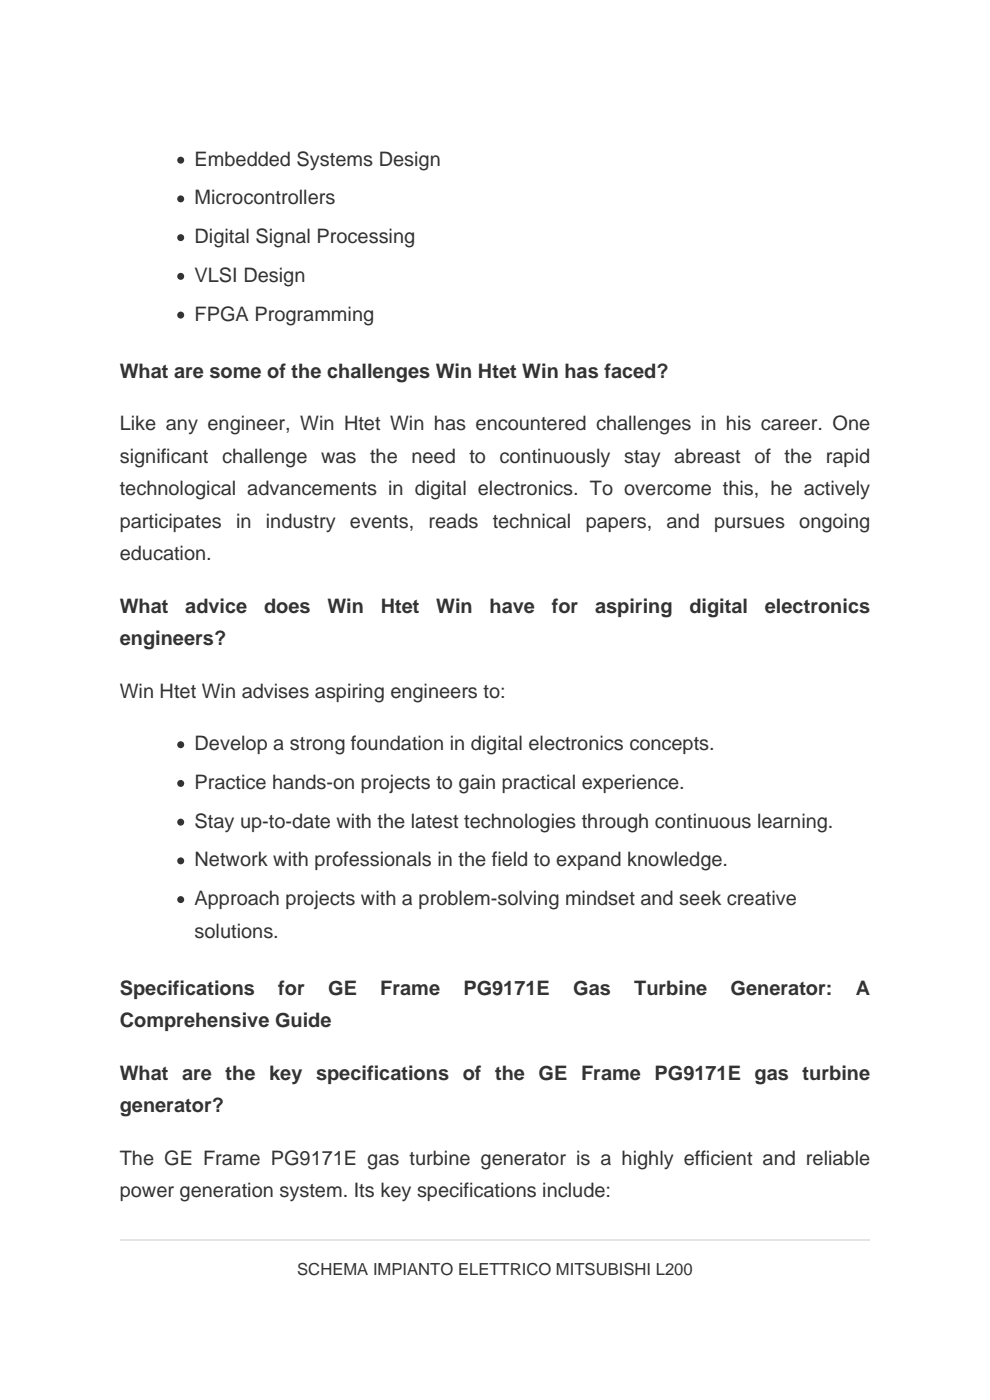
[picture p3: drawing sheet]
<svg xmlns="http://www.w3.org/2000/svg" width="210mm" height="297mm" viewBox="0 0 210 297" stroke-linecap="round" stroke-linejoin="round" font-family="sans-serif">
<defs><g id="words">
<g font-size="4.2" fill="#333">
<text x="41.3" y="35.1">Embedded Systems Design</text>
<text x="41.3" y="43.4">Microcontrollers</text>
<text x="41.3" y="51.6">Digital Signal Processing</text>
<text x="41.3" y="59.8">VLSI Design</text>
<text x="41.3" y="68">FPGA Programming</text>
<text x="25.4" y="80.2">What are some of the challenges Win Htet Win has faced?</text>
<text x="25.4" y="91.3">Like any engineer, Win Htet Win has encountered challenges in his career. One</text>
<text x="25.4" y="98.2">significant challenge was the need to continuously stay abreast of the rapid</text>
<text x="25.4" y="105.1">technological advancements in digital electronics. To overcome this, he actively</text>
<text x="25.4" y="112">participates</text>
<text x="50.1" y="112">in</text>
<text x="56.4" y="112">industry</text>
<text x="74.2" y="112">events,</text>
<text x="90.9" y="112">reads</text>
<text x="104.5" y="112">technical</text>
<text x="124.2" y="112">papers,</text>
<text x="141.4" y="112">and</text>
<text x="151.5" y="112">pursues</text>
<text x="169.5" y="112">ongoing</text>
<text x="25.4" y="118.9">education.</text>
<text x="25.4" y="130">What</text>
<text x="39.3" y="130">advice</text>
<text x="56" y="130">does</text>
<text x="69.4" y="130">Win</text>
<text x="80.8" y="130">Htet</text>
<text x="92.5" y="130">Win</text>
<text x="103.8" y="130">have</text>
<text x="117" y="130">for</text>
<text x="126.2" y="130">aspiring</text>
<text x="146.2" y="130">digital</text>
<text x="162.2" y="130">electronics</text>
<text x="25.4" y="136.9">engineers?</text>
<text x="25.4" y="148">Win Htet Win advises aspiring engineers to:</text>
<text x="41.3" y="159.1">Develop a strong foundation in digital electronics concepts.</text>
<text x="41.3" y="167.4">Practice hands-on projects to gain practical experience.</text>
<text x="41.3" y="175.6">Stay up-to-date with the latest technologies through continuous learning.</text>
<text x="41.3" y="183.8">Network with professionals in the field to expand knowledge.</text>
<text x="41.3" y="192">Approach projects with a problem-solving mindset and seek creative</text>
<text x="41.3" y="198.9">solutions.</text>
<text x="25.4" y="211.1">Specifications</text>
<text x="59" y="211.1">for</text>
<text x="69.6" y="211.1">GE</text>
<text x="80.7" y="211.1">Frame</text>
<text x="98.3" y="211.1">PG9171E</text>
<text x="121.6" y="211.1">Gas</text>
<text x="134.5" y="211.1">Turbine</text>
<text x="155" y="211.1">Generator:</text>
<text x="181.5" y="211.1">A</text>
<text x="25.4" y="218">Comprehensive Guide</text>
<text x="25.4" y="229.1">What are the key specifications of the GE Frame PG9171E gas turbine</text>
<text x="25.4" y="236">generator?</text>
<text x="25.4" y="247.1">The GE Frame PG9171E gas turbine generator is a highly efficient and reliable</text>
<text x="25.4" y="254">power generation system. Its key specifications include:</text>
</g>
<text font-size="3.5" fill="#333" x="63.1" y="270.5">SCHEMA IMPIANTO ELETTRICO MITSUBISHI L200</text>
</g></defs>
<g fill="#333">
<circle cx="38.3" cy="34" r=".74"/>
<circle cx="38.3" cy="42.2" r=".74"/>
<circle cx="38.3" cy="50.4" r=".74"/>
<circle cx="38.3" cy="58.6" r=".74"/>
<circle cx="38.3" cy="66.8" r=".74"/>
<circle cx="38.3" cy="158" r=".74"/>
<circle cx="38.3" cy="166.2" r=".74"/>
<circle cx="38.3" cy="174.4" r=".74"/>
<circle cx="38.3" cy="182.6" r=".74"/>
<circle cx="38.3" cy="190.8" r=".74"/>
</g>
<path d="M25.4 263.1h159.2" fill="none" stroke="#ccc" stroke-width=".26"/>
<use href="#words"/>
</svg>
